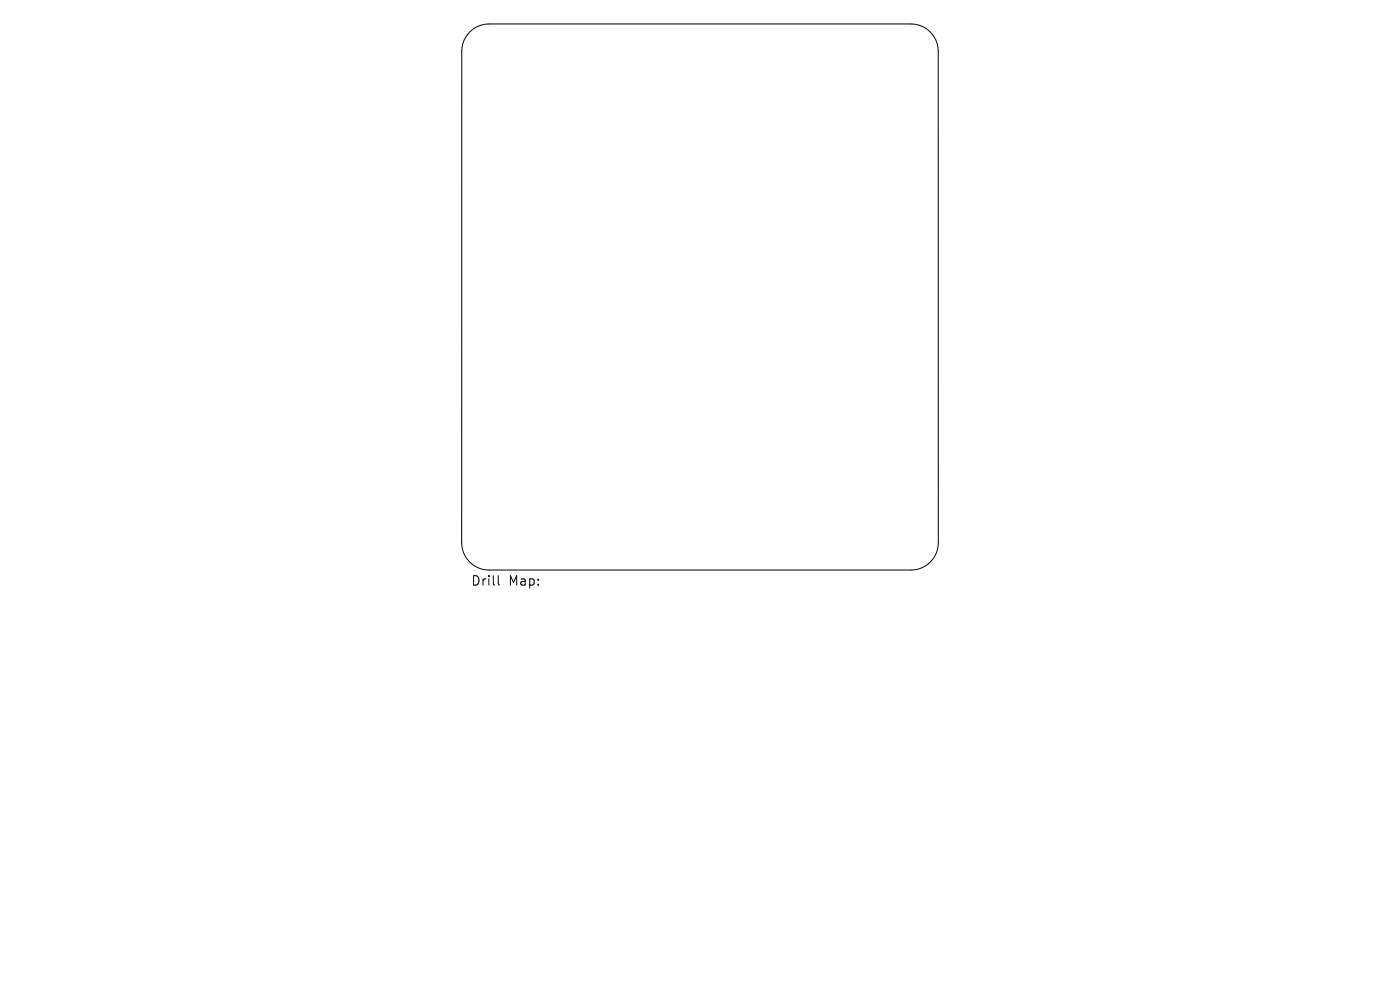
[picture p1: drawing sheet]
<svg xmlns="http://www.w3.org/2000/svg" width="297mm" height="210mm" viewBox="0 0 297 210" stroke-linecap="round" stroke-linejoin="round" font-family="sans-serif">
<defs><g id="words">
<g font-size="2.8">
<text x="99.9" y="124.5">Drill</text>
<text x="107.9" y="124.5">Map:</text>
</g>
</g></defs>
<path d="M99.7 6.8a5.8 5.8 0 0 1 4.1-1.7h89.4a5.8 5.8 0 0 1 5.8 5.8l.1 104.2a5.8 5.8 0 0 1-5.8 5.8h-89.6a5.8 5.8 0 0 1-5.8-5.8l.1-104.2a5.8 5.8 0 0 1 1.7-4.1zM105.7 122.1v1.7l.3 .3" fill="none" stroke="#000" stroke-width=".21"/>
<use href="#words"/>
</svg>
